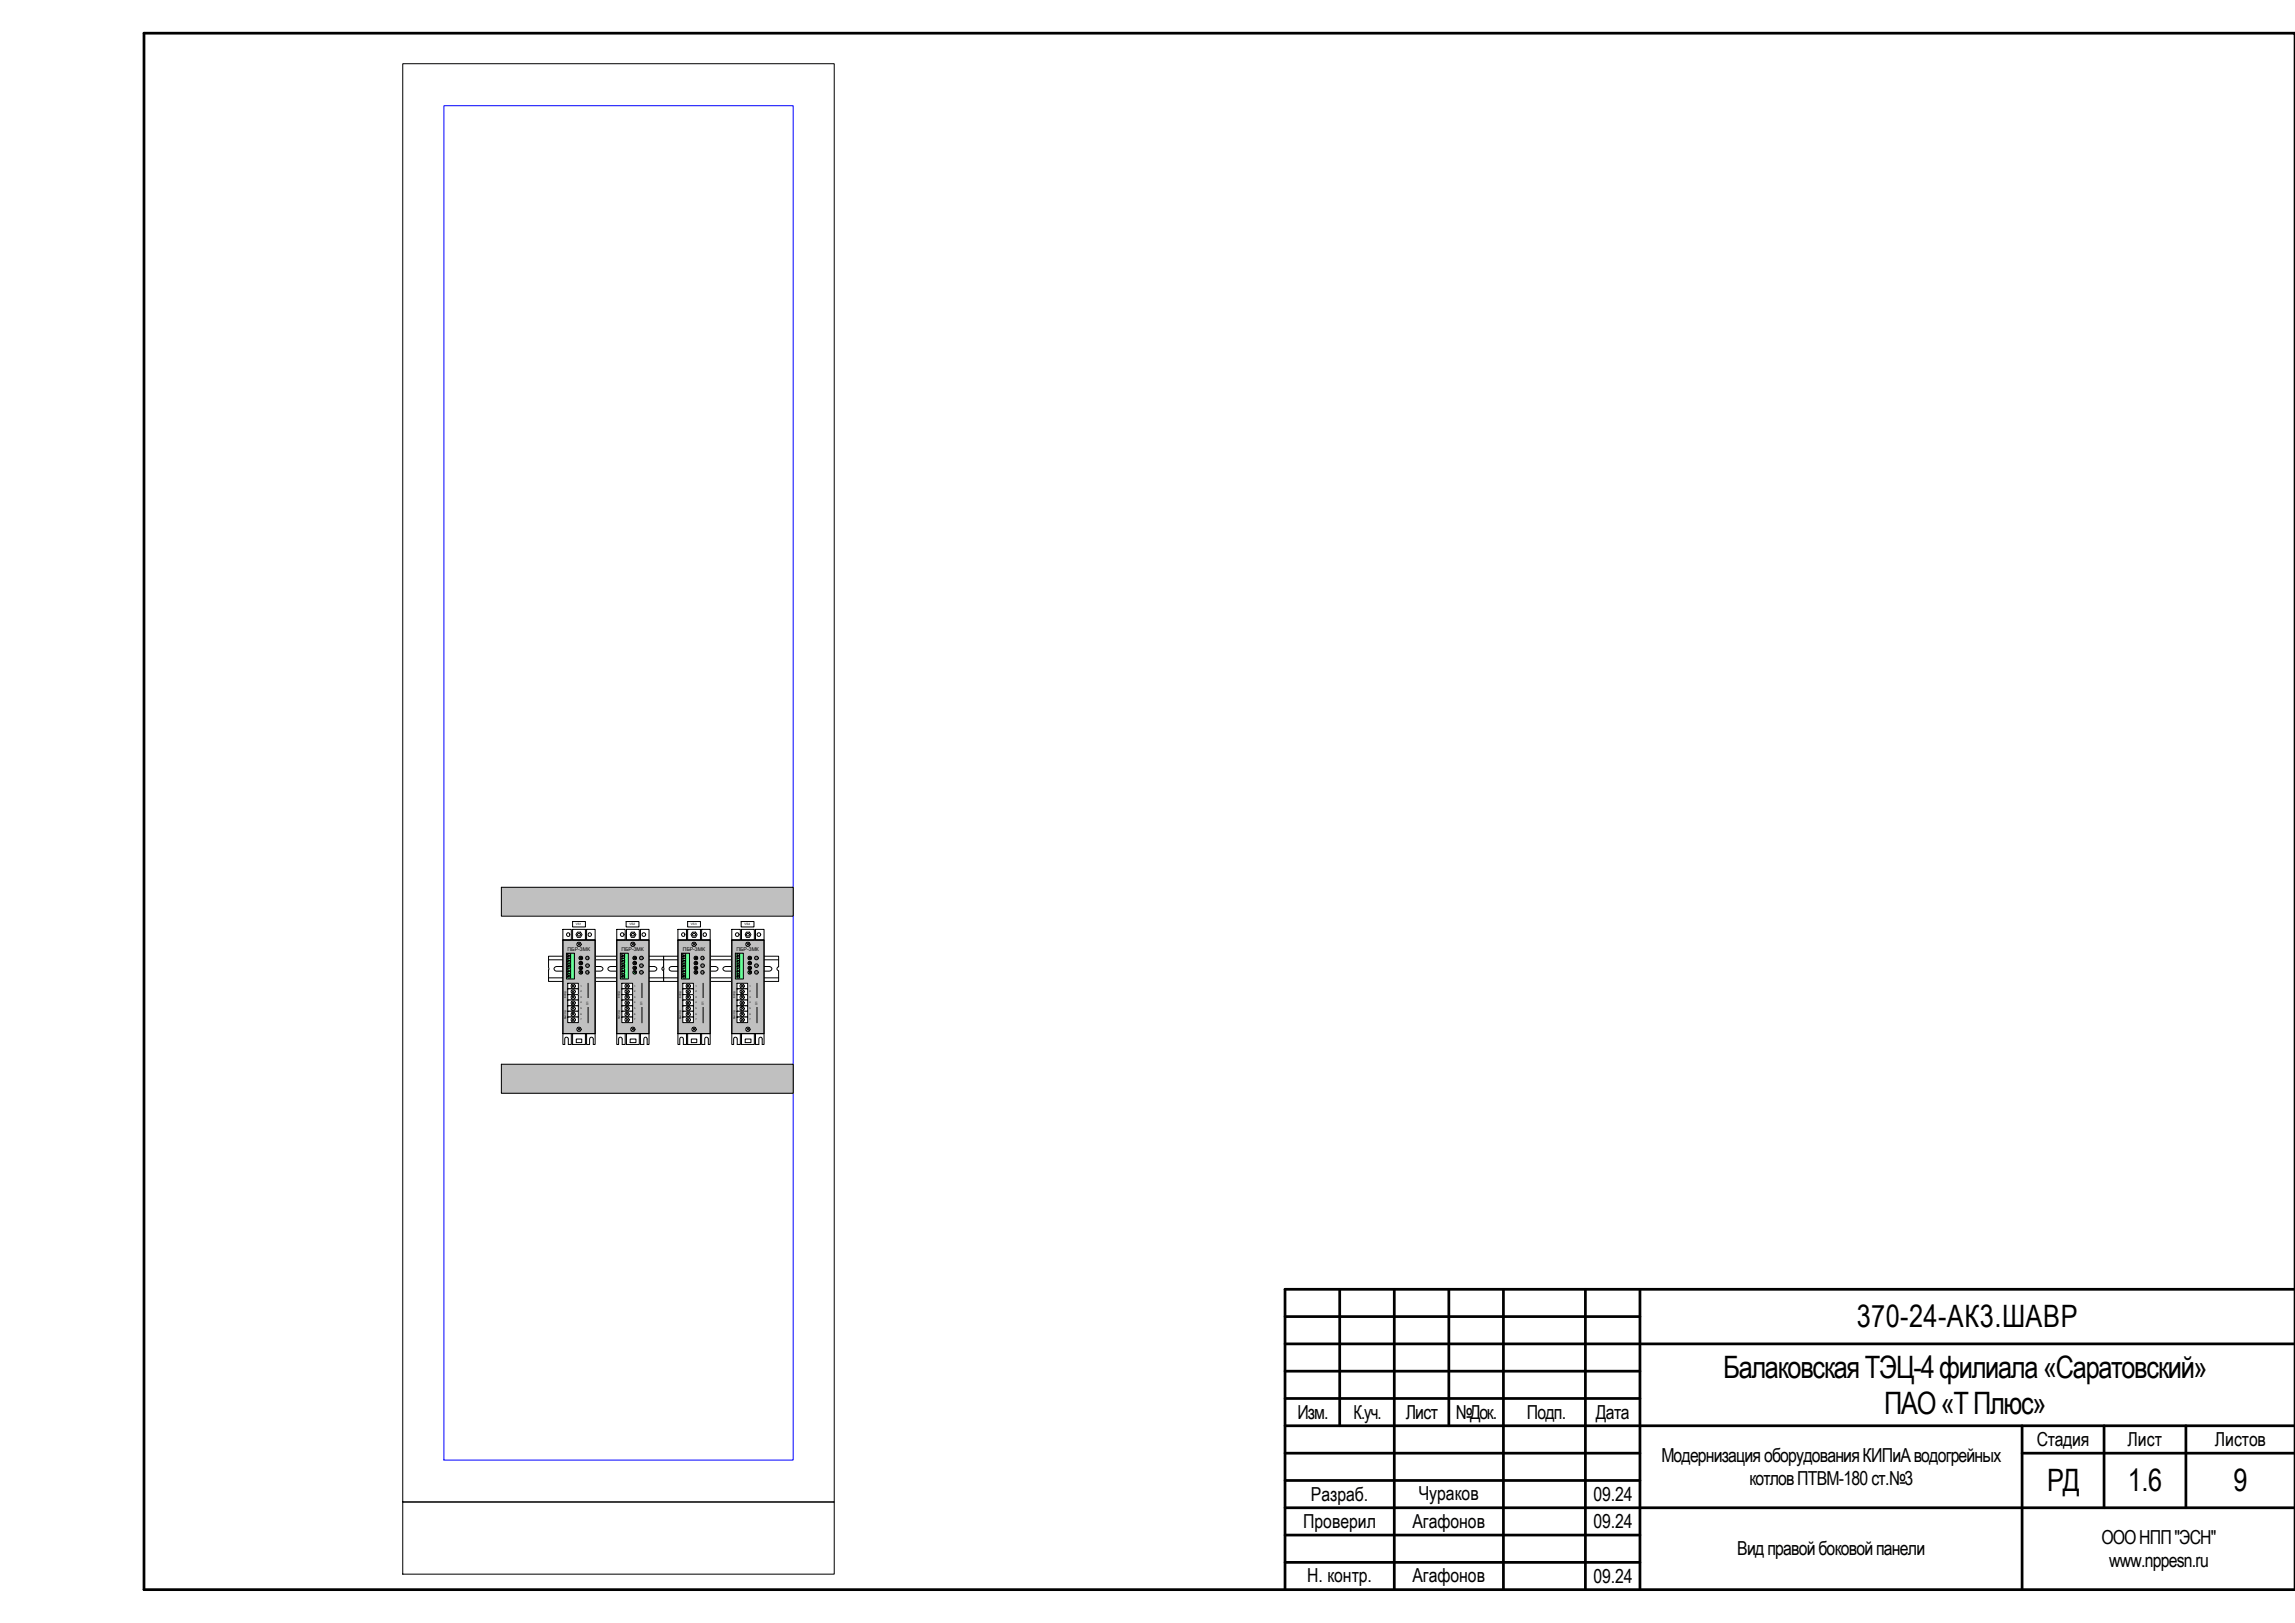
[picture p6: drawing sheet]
<svg xmlns="http://www.w3.org/2000/svg" width="420mm" height="297mm" viewBox="0 0 420 297" stroke-linecap="round" stroke-linejoin="round" font-family="sans-serif">
<defs><g id="words">
<g font-size="5.7">
<text x="339.9" y="243">370-24-АК3.ШАВР</text>
<text x="315.5" y="252.2">БалаковскаяТЭЦ-4филиала«Саратовский»</text>
<text x="345" y="258.7">ПАО«ТПлюс»</text>
<text x="374.8" y="272.9">РД</text>
<text x="389.6" y="272.9">1.6</text>
<text x="408.9" y="272.9">9</text>
</g>
<g font-size="3.5">
<text x="237.5" y="259.7">Изм.</text>
<text x="247.8" y="259.7">К.уч.</text>
<text x="257.4" y="259.7">Лист</text>
<text x="266.5" y="259.7">№Док.</text>
<text x="279.5" y="259.7">Подп.</text>
<text x="292.2" y="259.7">Дата</text>
<text x="304.2" y="267.6">МодернизацияоборудованияКИПиАводогрейных</text>
<text x="372.9" y="264.7">Стадия</text>
<text x="389.5" y="264.7">Лист</text>
<text x="405.5" y="264.7">Листов</text>
<text x="240" y="274.8">Разраб.</text>
<text x="259.7" y="274.6">Чураков</text>
<text x="291.7" y="274.8">09.24</text>
<text x="320.3" y="271.7">котловПТВМ-180ст.№3</text>
<text x="238.6" y="279.7">Проверил</text>
<text x="258.6" y="279.7">Агафонов</text>
<text x="291.7" y="279.7">09.24</text>
<text x="318.1" y="284.7">Видправойбоковойпанели</text>
<text x="384.7" y="282.6">ОООНПП&quot;ЭСН&quot;</text>
<text x="386.1" y="286.7">www.nppesn.ru</text>
<text x="239.3" y="289.6">Н. контр.</text>
<text x="258.6" y="289.5">Агафонов</text>
<text x="291.7" y="289.7">09.24</text>
</g>
<g font-size="1">
<text x="103.9" y="174.1">ПБР-3МК</text>
<text x="113.8" y="174.1">ПБР-3МК</text>
<text x="125" y="174.1">ПБР-3МК</text>
<text x="134.8" y="174.1">ПБР-3МК</text>
</g>
<g font-size=".6">
<text x="105.4" y="169.3">VS1</text>
<text x="115.2" y="169.3">VS2</text>
<text x="126.5" y="169.3">VS3</text>
<text x="136.3" y="169.3">VS4</text>
<text x="107.8" y="183.9" transform="rotate(-90 107.8 183.9)">Х1</text>
<text x="117.6" y="183.9" transform="rotate(-90 117.6 183.9)">Х1</text>
<text x="128.8" y="183.9" transform="rotate(-90 128.8 183.9)">Х1</text>
<text x="138.7" y="183.9" transform="rotate(-90 138.7 183.9)">Х1</text>
</g>
<g font-size=".4">
<text x="103.6" y="182.6" transform="rotate(-90 103.6 182.6)">ВХОД</text>
<text x="106.3" y="184.7">5</text>
<text x="106.3" y="185.7">6</text>
<text x="106.3" y="181.6">2</text>
<text x="106.3" y="182.6">3</text>
<text x="106.3" y="183.6">4</text>
<text x="113.5" y="182.6" transform="rotate(-90 113.5 182.6)">ВХОД</text>
<text x="116.1" y="180.6">1</text>
<text x="116.1" y="184.7">5</text>
<text x="116.1" y="185.7">6</text>
<text x="116.1" y="181.6">2</text>
<text x="116.1" y="182.6">3</text>
<text x="116.1" y="183.6">4</text>
<text x="124.7" y="182.6" transform="rotate(-90 124.7 182.6)">ВХОД</text>
<text x="127.3" y="184.7">5</text>
<text x="127.3" y="185.7">6</text>
<text x="127.3" y="181.6">2</text>
<text x="127.3" y="182.6">3</text>
<text x="127.3" y="183.6">4</text>
<text x="134.6" y="182.6" transform="rotate(-90 134.6 182.6)">ВХОД</text>
<text x="137.2" y="184.7">5</text>
<text x="137.2" y="185.7">6</text>
<text x="137.2" y="181.6">2</text>
<text x="137.2" y="182.6">3</text>
<text x="137.2" y="183.6">4</text>
<text x="103.6" y="186.6" transform="rotate(-90 103.6 186.6)">ВЫХОД</text>
<text x="106.3" y="186.8">7</text>
<text x="113.5" y="186.6" transform="rotate(-90 113.5 186.6)">ВЫХОД</text>
<text x="116.1" y="186.8">7</text>
<text x="124.7" y="186.6" transform="rotate(-90 124.7 186.6)">ВЫХОД</text>
<text x="127.3" y="186.8">7</text>
<text x="134.6" y="186.6" transform="rotate(-90 134.6 186.6)">ВЫХОД</text>
<text x="137.2" y="186.8">7</text>
</g>
</g></defs>
<g fill="none" stroke="#000" stroke-width=".5">
<path d="M26.4 6.1h393.8v284.8h-393.8zM245.3 236v24.9M255.3 236v54.9M265.2 236v24.9M275.2 236v54.9M290.2 236v54.9M300.2 236v54.9M420.2 236h-184.9v54.9M235.3 246h184.9M235.3 241h64.9M235.3 251h64.9M235.3 255.9h64.9"/>
<path d="M235.3 260.9h184.9M235.3 266h64.9M235.3 275.9h184.9M235.3 271h64.9M370.2 266h50M370.2 260.9v30M385.2 260.9v15M400.2 260.9v15M235.3 285.9h64.9M235.3 280.9h64.9"/>
</g>
<path d="M121.5 175h21v2a.36 .36 0 0 0-.3 .3 .36 .36 0 0 0 .3 .4v1.9h-21zM122.7 177l-.2 .4 .3 .3h1.6a.42 .42 0 0 0 .4-.4 .42 .42 0 0 0-.4-.4zM125.9 177l-.1 .2a.4 .4 0 0 0 .4 .5h1.5a.42 .42 0 0 0 .4-.4 .42 .42 0 0 0-.4-.4h-1.5zM129.2 177a.41 .41 0 0 0-.1 .5 .41 .41 0 0 0 .5 .2h1.4a.43 .43 0 0 0 .5-.4 .43 .43 0 0 0-.5-.4h-1.4zM132.5 177a.41 .41 0 0 0-.1 .5 .41 .41 0 0 0 .5 .2h1.3a.43 .43 0 0 0 .6-.4 .43 .43 0 0 0-.6-.4h-1.3zM135.8 177a.41 .41 0 0 0-.1 .5 .41 .41 0 0 0 .4 .2h1.4a.43 .43 0 0 0 .5-.4 .43 .43 0 0 0-.5-.4h-1.4zM139.1 177a.41 .41 0 0 0-.1 .5 .41 .41 0 0 0 .4 .2h1.4a.43 .43 0 0 0 .5-.4 .43 .43 0 0 0-.5-.4h-1.4z" fill-rule="evenodd" fill="#fff"/>
<path d="M121.5 175h21v2a.36 .36 0 0 0-.3 .3 .36 .36 0 0 0 .3 .4v1.9h-21zM121.5 179h21M121.5 175.7h21M122.6 177l.3-.1h1.5a.42 .42 0 0 1 .4 .4 .42 .42 0 0 1-.4 .4h-1.6l-.3-.2zM125.9 177l.3-.1h1.5a.42 .42 0 0 1 .4 .4 .42 .42 0 0 1-.4 .4h-1.6a.38 .38 0 0 1-.2-.7zM129.2 177l.4-.1h1.4a.43 .43 0 0 1 .5 .4 .43 .43 0 0 1-.5 .4h-1.6a.38 .38 0 0 1-.3-.3 .38 .38 0 0 1 .1-.4zM132.5 177l.4-.1h1.3a.43 .43 0 0 1 .6 .4 .43 .43 0 0 1-.6 .4h-1.5a.38 .38 0 0 1-.3-.3 .38 .38 0 0 1 .1-.4zM135.8 177l.3-.1h1.4a.43 .43 0 0 1 .5 .4 .43 .43 0 0 1-.5 .4h-1.4l-.3-.1a.33 .33 0 0 1 0-.6zM139.1 177l.3-.1h1.4a.43 .43 0 0 1 .5 .4 .43 .43 0 0 1-.5 .4h-1.6a.38 .38 0 0 1-.2-.3 .38 .38 0 0 1 .1-.4z" fill="none" stroke="#000" stroke-width=".18"/>
<path d="M134 172h5.9v17.2h-5.9z" fill="#c0c0c0"/>
<path d="M134 172h5.9v17.2h-5.9z" fill="none" stroke="#000" stroke-width=".18"/>
<circle cx="136.9" cy="172.8" r=".39" fill="#fff"/>
<g fill="none" stroke="#000" stroke-width=".18">
<path d="M136.6 172.6l.6 .5M137.2 172.6l-.6 .5"/>
<circle cx="136.9" cy="172.8" r=".39"/>
</g>
<circle cx="136.9" cy="188.4" r=".39" fill="#fff"/>
<g fill="none" stroke="#000" stroke-width=".18">
<path d="M136.6 188.1l.6 .6M137.2 188.1l-.6 .6"/>
<circle cx="136.9" cy="188.4" r=".39"/>
</g>
<path d="M134.6 174.5h1.5v4.7h-1.5z" fill="#6f9"/>
<path d="M134.6 174.5h1.5v4.7h-1.5z" fill="none" stroke="#000" stroke-width=".18"/>
<path d="M134.9 174.6h.5v.3h-.5z" fill="#c0c0c0"/>
<path d="M134.9 174.6h.5v.3h-.5z" fill="none" stroke="#000" stroke-width=".18"/>
<path d="M134.9 175h.5v.3h-.5z" fill="#c0c0c0"/>
<path d="M134.9 175h.5v.3h-.5z" fill="none" stroke="#000" stroke-width=".18"/>
<path d="M134.9 175.5h.5v.3h-.5z" fill="#6f9"/>
<path d="M134.9 175.5h.5v.3h-.5z" fill="none" stroke="#000" stroke-width=".18"/>
<path d="M134.9 175.9h.5v.4h-.5z" fill="#6f9"/>
<path d="M134.9 175.9h.5v.4h-.5z" fill="none" stroke="#000" stroke-width=".18"/>
<path d="M134.9 176.4h.5v.3h-.5z" fill="#6f9"/>
<path d="M134.9 176.4h.5v.3h-.5z" fill="none" stroke="#000" stroke-width=".18"/>
<path d="M134.9 176.8h.5v.4h-.5z" fill="#6f9"/>
<path d="M134.9 176.8h.5v.4h-.5z" fill="none" stroke="#000" stroke-width=".18"/>
<path d="M134.9 177.3h.5v.4h-.5z" fill="#6f9"/>
<path d="M134.9 177.3h.5v.4h-.5z" fill="none" stroke="#000" stroke-width=".18"/>
<path d="M134.9 177.8h.5v.3h-.5z" fill="#6f9"/>
<path d="M134.9 177.8h.5v.3h-.5z" fill="none" stroke="#000" stroke-width=".18"/>
<path d="M134.9 178.2h.5v.4h-.5z" fill="#6f9"/>
<path d="M134.9 178.2h.5v.4h-.5z" fill="none" stroke="#000" stroke-width=".18"/>
<path d="M134.9 178.7h.5v.3h-.5z" fill="#6f9"/>
<path d="M134.9 178.7h.5v.3h-.5z" fill="none" stroke="#000" stroke-width=".18"/>
<circle cx="137.3" cy="175.3" r=".34" fill="#0f0"/>
<g fill="none" stroke="#000" stroke-width=".18">
<path d="M137 175.1l.5 .5M137.5 175.1l-.5 .5"/>
<circle cx="137.3" cy="175.3" r=".34"/>
</g>
<circle cx="137.3" cy="176.3" r=".33" fill="#f00"/>
<g fill="none" stroke="#000" stroke-width=".18">
<path d="M137 176.1l.5 .4M137.5 176.1l-.5 .4"/>
<circle cx="137.3" cy="176.3" r=".33"/>
</g>
<circle cx="137.3" cy="177.1" r=".33" fill="#f00"/>
<g fill="none" stroke="#000" stroke-width=".18">
<path d="M137 177l.5 .3M137.5 177l-.5 .3"/>
<circle cx="137.3" cy="177.2" r=".33"/>
</g>
<circle cx="137.3" cy="178" r=".34" fill="#0f0"/>
<g fill="none" stroke="#000" stroke-width=".18">
<path d="M137 177.7l.5 .5M137.5 177.7l-.5 .5"/>
<circle cx="137.3" cy="178" r=".34"/>
</g>
<circle cx="138.5" cy="175.3" r=".34" fill="#808080"/>
<circle cx="138.5" cy="175.3" r=".34" fill="none" stroke="#000" stroke-width=".18"/>
<circle cx="138.5" cy="178" r=".34" fill="#808080"/>
<circle cx="138.5" cy="178" r=".34" fill="none" stroke="#000" stroke-width=".18"/>
<circle cx="138.5" cy="176.7" r=".34" fill="#808080"/>
<circle cx="138.5" cy="176.7" r=".34" fill="none" stroke="#000" stroke-width=".18"/>
<path d="M134.9 180h2v1h-2z" fill="#fff"/>
<path d="M134.9 180h2v1h-2z" fill="none" stroke="#000" stroke-width=".18"/>
<path d="M134.9 181h2v1h-2z" fill="#fff"/>
<path d="M134.9 181h2v1h-2z" fill="none" stroke="#000" stroke-width=".18"/>
<path d="M134.9 182h2v1h-2z" fill="#fff"/>
<path d="M134.9 182h2v1h-2z" fill="none" stroke="#000" stroke-width=".18"/>
<path d="M134.9 183h2v1.1h-2z" fill="#fff"/>
<path d="M134.9 183h2v1.1h-2z" fill="none" stroke="#000" stroke-width=".18"/>
<path d="M134.9 184.1h2v1h-2z" fill="#fff"/>
<path d="M134.9 184.1h2v1h-2z" fill="none" stroke="#000" stroke-width=".18"/>
<path d="M134.9 185.1h2v1h-2z" fill="#fff"/>
<path d="M134.9 185.1h2v1h-2z" fill="none" stroke="#000" stroke-width=".18"/>
<path d="M134.9 186.1h2v1.1h-2z" fill="#fff"/>
<path d="M134.9 186.1h2v1.1h-2z" fill="none" stroke="#000" stroke-width=".18"/>
<circle cx="135.9" cy="180.5" r=".39" fill="#fff"/>
<g fill="none" stroke="#000" stroke-width=".18">
<path d="M135.6 180.2l.5 .5M136.1 180.2l-.5 .5"/>
<circle cx="135.9" cy="180.5" r=".39"/>
</g>
<circle cx="135.9" cy="181.5" r=".38" fill="#fff"/>
<g fill="none" stroke="#000" stroke-width=".18">
<path d="M135.6 181.3l.5 .4M136.1 181.3l-.5 .4"/>
<circle cx="135.9" cy="181.5" r=".38"/>
</g>
<circle cx="135.9" cy="182.5" r=".39" fill="#fff"/>
<g fill="none" stroke="#000" stroke-width=".18">
<path d="M135.6 182.2l.5 .6M136.1 182.2l-.5 .6"/>
<circle cx="135.9" cy="182.5" r=".39"/>
</g>
<circle cx="135.9" cy="183.6" r=".38" fill="#fff"/>
<g fill="none" stroke="#000" stroke-width=".18">
<path d="M135.6 183.3l.5 .5M136.1 183.3l-.5 .5"/>
<circle cx="135.9" cy="183.6" r=".38"/>
</g>
<circle cx="135.9" cy="184.6" r=".39" fill="#fff"/>
<g fill="none" stroke="#000" stroke-width=".18">
<path d="M135.6 184.3l.5 .5M136.1 184.3l-.5 .5"/>
<circle cx="135.9" cy="184.6" r=".39"/>
</g>
<circle cx="135.9" cy="185.6" r=".39" fill="#fff"/>
<g fill="none" stroke="#000" stroke-width=".18">
<path d="M135.6 185.4l.5 .5M136.1 185.4l-.5 .5"/>
<circle cx="135.9" cy="185.7" r=".39"/>
</g>
<circle cx="135.9" cy="186.6" r=".39" fill="#fff"/>
<g fill="none" stroke="#000" stroke-width=".18">
<path d="M138.6 180v7.2M135.6 186.4l.5 .5M136.1 186.4l-.5 .5"/>
<circle cx="135.9" cy="186.6" r=".39"/>
</g>
<path d="M138.4 182.8h.4v1.6h-.4z" fill="#c0c0c0"/>
<g fill="none" stroke="#000" stroke-width=".18">
<path d="M134 170.1h1.5v1.9h-1.5zM134 172h5.9v17.2h-5.9zM135.8 170.1h2.3v1.9h-2.3zM136.6 170.6h.6l.3 .4-.3 .6h-.6l-.2-.6zM138.3 170.1h1.6v1.9h-1.6zM134 189.2h1.5v2h-.5v-1a.33 .33 0 0 0-.4-.4 .33 .33 0 0 0-.3 .4v1h-.3zM135.8 189.2h2.3v2h-2.3zM136.4 190.2h1.1v.6h-1.1zM138.3 189.2h1.6v2h-.4v-1a.31 .31 0 0 0-.3-.4 .31 .31 0 0 0-.3 .4v1h-.6z"/>
<circle cx="135" cy="171" r=".34"/>
<circle cx="136.9" cy="171.1" r=".28"/>
<circle cx="138.9" cy="171" r=".34"/>
</g>
<path d="M124.1 172h5.9v17.2h-5.9z" fill="#c0c0c0"/>
<path d="M124.1 172h5.9v17.2h-5.9z" fill="none" stroke="#000" stroke-width=".18"/>
<circle cx="127.1" cy="172.8" r=".39" fill="#fff"/>
<g fill="none" stroke="#000" stroke-width=".18">
<path d="M126.8 172.6l.5 .5M127.3 172.6l-.5 .5"/>
<circle cx="127.1" cy="172.8" r=".39"/>
</g>
<circle cx="127.1" cy="188.4" r=".39" fill="#fff"/>
<g fill="none" stroke="#000" stroke-width=".18">
<path d="M126.8 188.1l.5 .6M127.3 188.1l-.5 .6"/>
<circle cx="127.1" cy="188.4" r=".39"/>
</g>
<path d="M124.8 174.5h1.4v4.7h-1.4z" fill="#6f9"/>
<path d="M124.8 174.5h1.4v4.7h-1.4z" fill="none" stroke="#000" stroke-width=".18"/>
<path d="M125 174.6h.5v.3h-.5z" fill="#c0c0c0"/>
<path d="M125 174.6h.5v.3h-.5z" fill="none" stroke="#000" stroke-width=".18"/>
<path d="M125 175h.5v.3h-.5z" fill="#c0c0c0"/>
<path d="M125 175h.5v.3h-.5z" fill="none" stroke="#000" stroke-width=".18"/>
<path d="M125 175.5h.5v.3h-.5z" fill="#6f9"/>
<path d="M125 175.5h.5v.3h-.5z" fill="none" stroke="#000" stroke-width=".18"/>
<path d="M125 175.9h.5v.4h-.5z" fill="#6f9"/>
<path d="M125 175.9h.5v.4h-.5z" fill="none" stroke="#000" stroke-width=".18"/>
<path d="M125 176.4h.5v.3h-.5z" fill="#6f9"/>
<path d="M125 176.4h.5v.3h-.5z" fill="none" stroke="#000" stroke-width=".18"/>
<path d="M125 176.8h.5v.4h-.5z" fill="#6f9"/>
<path d="M125 176.8h.5v.4h-.5z" fill="none" stroke="#000" stroke-width=".18"/>
<path d="M125 177.3h.5v.4h-.5z" fill="#6f9"/>
<path d="M125 177.3h.5v.4h-.5z" fill="none" stroke="#000" stroke-width=".18"/>
<path d="M125 177.8h.5v.3h-.5z" fill="#6f9"/>
<path d="M125 177.8h.5v.3h-.5z" fill="none" stroke="#000" stroke-width=".18"/>
<path d="M125 178.2h.5v.4h-.5z" fill="#6f9"/>
<path d="M125 178.2h.5v.4h-.5z" fill="none" stroke="#000" stroke-width=".18"/>
<path d="M125 178.7h.5v.3h-.5z" fill="#6f9"/>
<path d="M125 178.7h.5v.3h-.5z" fill="none" stroke="#000" stroke-width=".18"/>
<circle cx="127.4" cy="175.3" r=".34" fill="#0f0"/>
<g fill="none" stroke="#000" stroke-width=".18">
<path d="M127.2 175.1l.4 .5M127.6 175.1l-.4 .5"/>
<circle cx="127.4" cy="175.3" r=".34"/>
</g>
<circle cx="127.4" cy="176.3" r=".33" fill="#f00"/>
<g fill="none" stroke="#000" stroke-width=".18">
<path d="M127.2 176.1l.4 .4M127.6 176.1l-.4 .4"/>
<circle cx="127.4" cy="176.3" r=".33"/>
</g>
<circle cx="127.4" cy="177.1" r=".33" fill="#f00"/>
<g fill="none" stroke="#000" stroke-width=".18">
<path d="M127.2 177l.4 .3M127.6 177l-.4 .3"/>
<circle cx="127.4" cy="177.2" r=".33"/>
</g>
<circle cx="127.4" cy="178" r=".34" fill="#0f0"/>
<g fill="none" stroke="#000" stroke-width=".18">
<path d="M127.2 177.7l.4 .5M127.6 177.7l-.4 .5"/>
<circle cx="127.4" cy="178" r=".34"/>
</g>
<circle cx="128.6" cy="175.3" r=".31" fill="#808080"/>
<circle cx="128.6" cy="175.3" r=".31" fill="none" stroke="#000" stroke-width=".18"/>
<circle cx="128.6" cy="178" r=".31" fill="#808080"/>
<circle cx="128.6" cy="178" r=".31" fill="none" stroke="#000" stroke-width=".18"/>
<circle cx="128.6" cy="176.7" r=".34" fill="#808080"/>
<circle cx="128.6" cy="176.7" r=".34" fill="none" stroke="#000" stroke-width=".18"/>
<path d="M125 180h1.9v1h-1.9z" fill="#fff"/>
<path d="M125 180h1.9v1h-1.9z" fill="none" stroke="#000" stroke-width=".18"/>
<path d="M125 181h1.9v1h-1.9z" fill="#fff"/>
<path d="M125 181h1.9v1h-1.9z" fill="none" stroke="#000" stroke-width=".18"/>
<path d="M125 182h1.9v1h-1.9z" fill="#fff"/>
<path d="M125 182h1.9v1h-1.9z" fill="none" stroke="#000" stroke-width=".18"/>
<path d="M125 183h1.9v1.1h-1.9z" fill="#fff"/>
<path d="M125 183h1.9v1.1h-1.9z" fill="none" stroke="#000" stroke-width=".18"/>
<path d="M125 184.1h1.9v1h-1.9z" fill="#fff"/>
<path d="M125 184.1h1.9v1h-1.9z" fill="none" stroke="#000" stroke-width=".18"/>
<path d="M125 185.1h1.9v1h-1.9z" fill="#fff"/>
<path d="M125 185.1h1.9v1h-1.9z" fill="none" stroke="#000" stroke-width=".18"/>
<path d="M125 186.1h1.9v1.1h-1.9z" fill="#fff"/>
<path d="M125 186.1h1.9v1.1h-1.9z" fill="none" stroke="#000" stroke-width=".18"/>
<circle cx="126" cy="180.5" r=".39" fill="#fff"/>
<g fill="none" stroke="#000" stroke-width=".18">
<path d="M125.7 180.2l.5 .5M126.2 180.2l-.5 .5"/>
<circle cx="126" cy="180.5" r=".39"/>
</g>
<circle cx="126" cy="181.5" r=".38" fill="#fff"/>
<g fill="none" stroke="#000" stroke-width=".18">
<path d="M125.7 181.3l.5 .4M126.2 181.3l-.5 .4"/>
<circle cx="126" cy="181.5" r=".38"/>
</g>
<circle cx="126" cy="182.5" r=".39" fill="#fff"/>
<g fill="none" stroke="#000" stroke-width=".18">
<path d="M125.7 182.2l.5 .6M126.2 182.2l-.5 .6"/>
<circle cx="126" cy="182.5" r=".39"/>
</g>
<circle cx="126" cy="183.5" r=".39" fill="#fff"/>
<g fill="none" stroke="#000" stroke-width=".18">
<path d="M125.7 183.3l.5 .5M126.2 183.3l-.5 .5"/>
<circle cx="126" cy="183.6" r=".38"/>
</g>
<circle cx="126" cy="184.6" r=".39" fill="#fff"/>
<g fill="none" stroke="#000" stroke-width=".18">
<path d="M125.7 184.3l.5 .5M126.2 184.3l-.5 .5"/>
<circle cx="126" cy="184.6" r=".39"/>
</g>
<circle cx="126" cy="185.6" r=".39" fill="#fff"/>
<g fill="none" stroke="#000" stroke-width=".18">
<path d="M125.7 185.4l.5 .5M126.2 185.4l-.5 .5"/>
<circle cx="126" cy="185.7" r=".39"/>
</g>
<circle cx="126" cy="186.6" r=".39" fill="#fff"/>
<g fill="none" stroke="#000" stroke-width=".18">
<path d="M128.7 180v7.2M125.7 186.4l.5 .5M126.2 186.4l-.5 .5"/>
<circle cx="126" cy="186.6" r=".39"/>
</g>
<path d="M128.5 182.8h.5v1.6h-.5z" fill="#c0c0c0"/>
<g fill="none" stroke="#000" stroke-width=".18">
<path d="M124.1 170.1h1.6v1.9h-1.6zM124.1 172h5.9v17.2h-5.9zM125.9 170.1h2.3v1.9h-2.3zM126.8 170.6h.5l.3 .4-.3 .6h-.5l-.3-.6zM128.4 170.1h1.6v1.9h-1.6zM124.1 189.2h1.6v2h-.6v-1a.33 .33 0 0 0-.3-.4 .33 .33 0 0 0-.4 .4v1h-.3zM125.9 189.2h2.3v2h-2.3zM126.6 190.2h1v.6h-1zM128.4 189.2h1.6v2h-.3v-1a.33 .33 0 0 0-.4-.4 .33 .33 0 0 0-.3 .4v1h-.6z"/>
<circle cx="125.1" cy="171" r=".31"/>
<circle cx="127.1" cy="171.1" r=".28"/>
<circle cx="129" cy="171.1" r=".32"/>
</g>
<path d="M125.9 168.7h2.3v1h-2.3z" fill="#fff"/>
<path d="M125.9 168.7h2.3v1h-2.3z" fill="none" stroke="#000" stroke-width=".18"/>
<path d="M135.7 168.7h2.3v1h-2.3z" fill="#fff"/>
<path d="M135.7 168.7h2.3v1h-2.3z" fill="none" stroke="#000" stroke-width=".18"/>
<path d="M81.3 19.3h63.9v247.9h-63.9z" fill="none" stroke="#00f" stroke-width=".18"/>
<path d="M100.4 175h21.1v2a.36 .36 0 0 0-.3 .3 .36 .36 0 0 0 .3 .4v1.9h-21.1zM101.6 177a.4 .4 0 0 0-.1 .5 .4 .4 0 0 0 .4 .2h1.4a.42 .42 0 0 0 .5-.4 .42 .42 0 0 0-.5-.4h-1.4zM104.8 177v.2a.4 .4 0 0 0 .4 .5h1.4a.42 .42 0 0 0 .5-.4 .42 .42 0 0 0-.5-.4h-1.4zM108.2 177a.41 .41 0 0 0-.1 .5 .41 .41 0 0 0 .4 .2h1.4a.43 .43 0 0 0 .5-.4 .43 .43 0 0 0-.5-.4h-1.4zM111.4 177a.41 .41 0 0 0 0 .5 .41 .41 0 0 0 .4 .2h1.4a.43 .43 0 0 0 .5-.4 .43 .43 0 0 0-.5-.4h-1.4zM114.7 177a.41 .41 0 0 0-.1 .5 .41 .41 0 0 0 .5 .2h1.4a.43 .43 0 0 0 .5-.4 .43 .43 0 0 0-.5-.4h-1.4zM118 177a.41 .41 0 0 0-.1 .5 .41 .41 0 0 0 .5 .2h1.4a.43 .43 0 0 0 .5-.4 .43 .43 0 0 0-.5-.4h-1.4z" fill-rule="evenodd" fill="#fff"/>
<path d="M100.4 175h21.1v2a.36 .36 0 0 0-.3 .3 .36 .36 0 0 0 .3 .4v1.9h-21.1zM100.4 179h21.1M100.4 175.7h21.1M101.6 177l.3-.1h1.4a.42 .42 0 0 1 .5 .4 .42 .42 0 0 1-.5 .4h-1.4l-.3-.1a.35 .35 0 0 1 0-.6zM104.8 177l.4-.1h1.4a.42 .42 0 0 1 .5 .4 .42 .42 0 0 1-.5 .4h-1.6a.38 .38 0 0 1-.2-.7zM108.2 177l.3-.1h1.4a.43 .43 0 0 1 .5 .4 .43 .43 0 0 1-.5 .4h-1.6a.38 .38 0 0 1-.3-.3 .38 .38 0 0 1 .2-.4zM111.4 177l.4-.1h1.4a.43 .43 0 0 1 .5 .4 .43 .43 0 0 1-.5 .4h-1.6a.38 .38 0 0 1-.3-.3 .38 .38 0 0 1 .1-.4zM114.7 177l.4-.1h1.4a.43 .43 0 0 1 .5 .4 .43 .43 0 0 1-.5 .4h-1.4l-.4-.1a.33 .33 0 0 1 0-.6zM118 177l.4-.1h1.4a.43 .43 0 0 1 .5 .4 .43 .43 0 0 1-.5 .4h-1.6a.38 .38 0 0 1-.3-.3 .38 .38 0 0 1 .1-.4z" fill="none" stroke="#000" stroke-width=".18"/>
<path d="M112.9 172h5.9v17.2h-5.9z" fill="#c0c0c0"/>
<path d="M112.9 172h5.9v17.2h-5.9z" fill="none" stroke="#000" stroke-width=".18"/>
<circle cx="115.9" cy="172.8" r=".39" fill="#fff"/>
<g fill="none" stroke="#000" stroke-width=".18">
<path d="M115.6 172.6l.5 .5M116.1 172.6l-.5 .5"/>
<circle cx="115.9" cy="172.8" r=".39"/>
</g>
<circle cx="115.9" cy="188.4" r=".39" fill="#fff"/>
<g fill="none" stroke="#000" stroke-width=".18">
<path d="M115.6 188.1l.5 .6M116.1 188.1l-.5 .6"/>
<circle cx="115.9" cy="188.4" r=".39"/>
</g>
<path d="M113.6 174.5h1.4v4.7h-1.4z" fill="#6f9"/>
<path d="M113.6 174.5h1.4v4.7h-1.4z" fill="none" stroke="#000" stroke-width=".18"/>
<path d="M113.8 174.6h.6v.3h-.6z" fill="#c0c0c0"/>
<path d="M113.8 174.6h.6v.3h-.6z" fill="none" stroke="#000" stroke-width=".18"/>
<path d="M113.8 175h.6v.3h-.6z" fill="#c0c0c0"/>
<path d="M113.8 175h.6v.3h-.6z" fill="none" stroke="#000" stroke-width=".18"/>
<path d="M113.8 175.5h.6v.3h-.6z" fill="#6f9"/>
<path d="M113.8 175.5h.6v.3h-.6z" fill="none" stroke="#000" stroke-width=".18"/>
<path d="M113.8 175.9h.6v.4h-.6z" fill="#6f9"/>
<path d="M113.8 175.9h.6v.4h-.6z" fill="none" stroke="#000" stroke-width=".18"/>
<path d="M113.8 176.4h.6v.3h-.6z" fill="#6f9"/>
<path d="M113.8 176.4h.6v.3h-.6z" fill="none" stroke="#000" stroke-width=".18"/>
<path d="M113.8 176.8h.6v.4h-.6z" fill="#6f9"/>
<path d="M113.8 176.8h.6v.4h-.6z" fill="none" stroke="#000" stroke-width=".18"/>
<path d="M113.8 177.3h.6v.4h-.6z" fill="#6f9"/>
<path d="M113.8 177.3h.6v.4h-.6z" fill="none" stroke="#000" stroke-width=".18"/>
<path d="M113.8 177.8h.6v.3h-.6z" fill="#6f9"/>
<path d="M113.8 177.8h.6v.3h-.6z" fill="none" stroke="#000" stroke-width=".18"/>
<path d="M113.8 178.2h.6v.4h-.6z" fill="#6f9"/>
<path d="M113.8 178.2h.6v.4h-.6z" fill="none" stroke="#000" stroke-width=".18"/>
<path d="M113.8 178.7h.6v.3h-.6z" fill="#6f9"/>
<path d="M113.8 178.7h.6v.3h-.6z" fill="none" stroke="#000" stroke-width=".18"/>
<circle cx="116.2" cy="175.3" r=".34" fill="#0f0"/>
<g fill="none" stroke="#000" stroke-width=".18">
<path d="M116 175.1l.4 .5M116.4 175.1l-.4 .5"/>
<circle cx="116.2" cy="175.3" r=".34"/>
</g>
<circle cx="116.2" cy="176.3" r=".33" fill="#f00"/>
<g fill="none" stroke="#000" stroke-width=".18">
<path d="M116 176.1l.4 .4M116.4 176.1l-.4 .4"/>
<circle cx="116.2" cy="176.3" r=".33"/>
</g>
<circle cx="116.2" cy="177.1" r=".33" fill="#f00"/>
<g fill="none" stroke="#000" stroke-width=".18">
<path d="M116 177l.4 .3M116.4 177l-.4 .3"/>
<circle cx="116.2" cy="177.2" r=".33"/>
</g>
<circle cx="116.2" cy="178" r=".34" fill="#0f0"/>
<g fill="none" stroke="#000" stroke-width=".18">
<path d="M116 177.7l.4 .5M116.4 177.7l-.4 .5"/>
<circle cx="116.2" cy="178" r=".34"/>
</g>
<circle cx="117.4" cy="175.3" r=".34" fill="#808080"/>
<circle cx="117.4" cy="175.3" r=".34" fill="none" stroke="#000" stroke-width=".18"/>
<circle cx="117.4" cy="178" r=".34" fill="#808080"/>
<circle cx="117.4" cy="178" r=".34" fill="none" stroke="#000" stroke-width=".18"/>
<circle cx="117.4" cy="176.7" r=".34" fill="#808080"/>
<circle cx="117.4" cy="176.7" r=".34" fill="none" stroke="#000" stroke-width=".18"/>
<path d="M113.8 180h2v1h-2z" fill="#fff"/>
<path d="M113.8 180h2v1h-2z" fill="none" stroke="#000" stroke-width=".18"/>
<path d="M113.8 181h2v1h-2z" fill="#fff"/>
<path d="M113.8 181h2v1h-2z" fill="none" stroke="#000" stroke-width=".18"/>
<path d="M113.8 182h2v1h-2z" fill="#fff"/>
<path d="M113.8 182h2v1h-2z" fill="none" stroke="#000" stroke-width=".18"/>
<path d="M113.8 183h2v1.1h-2z" fill="#fff"/>
<path d="M113.8 183h2v1.1h-2z" fill="none" stroke="#000" stroke-width=".18"/>
<path d="M113.8 184.1h2v1h-2z" fill="#fff"/>
<path d="M113.8 184.1h2v1h-2z" fill="none" stroke="#000" stroke-width=".18"/>
<path d="M113.8 185.1h2v1h-2z" fill="#fff"/>
<path d="M113.8 185.1h2v1h-2z" fill="none" stroke="#000" stroke-width=".18"/>
<path d="M113.8 186.1h2v1.1h-2z" fill="#fff"/>
<path d="M113.8 186.1h2v1.1h-2z" fill="none" stroke="#000" stroke-width=".18"/>
<circle cx="114.8" cy="180.5" r=".39" fill="#fff"/>
<g fill="none" stroke="#000" stroke-width=".18">
<path d="M114.6 180.2l.5 .5M115.1 180.2l-.5 .5"/>
<circle cx="114.8" cy="180.5" r=".39"/>
</g>
<circle cx="114.8" cy="181.5" r=".38" fill="#fff"/>
<g fill="none" stroke="#000" stroke-width=".18">
<path d="M114.6 181.3l.5 .4M115.1 181.3l-.5 .4"/>
<circle cx="114.8" cy="181.5" r=".38"/>
</g>
<circle cx="114.8" cy="182.5" r=".39" fill="#fff"/>
<g fill="none" stroke="#000" stroke-width=".18">
<path d="M114.6 182.2l.5 .6M115.1 182.2l-.5 .6"/>
<circle cx="114.8" cy="182.5" r=".39"/>
</g>
<circle cx="114.8" cy="183.6" r=".38" fill="#fff"/>
<g fill="none" stroke="#000" stroke-width=".18">
<path d="M114.6 183.3l.5 .5M115.1 183.3l-.5 .5"/>
<circle cx="114.8" cy="183.6" r=".38"/>
</g>
<circle cx="114.8" cy="184.6" r=".39" fill="#fff"/>
<g fill="none" stroke="#000" stroke-width=".18">
<path d="M114.6 184.3l.5 .5M115.1 184.3l-.5 .5"/>
<circle cx="114.8" cy="184.6" r=".39"/>
</g>
<circle cx="114.8" cy="185.6" r=".39" fill="#fff"/>
<g fill="none" stroke="#000" stroke-width=".18">
<path d="M114.6 185.4l.5 .5M115.1 185.4l-.5 .5"/>
<circle cx="114.8" cy="185.7" r=".39"/>
</g>
<circle cx="114.8" cy="186.6" r=".39" fill="#fff"/>
<g fill="none" stroke="#000" stroke-width=".18">
<path d="M117.5 180v7.2M114.6 186.4l.5 .5M115.1 186.4l-.5 .5"/>
<circle cx="114.8" cy="186.6" r=".39"/>
</g>
<path d="M117.3 182.8h.5v1.6h-.5z" fill="#c0c0c0"/>
<g fill="none" stroke="#000" stroke-width=".18">
<path d="M112.9 170.1h1.6v1.9h-1.6zM112.9 172h5.9v17.2h-5.9zM114.7 170.1h2.3v1.9h-2.3zM115.6 170.6h.5l.3 .4-.3 .6h-.5l-.2-.6zM117.3 170.1h1.5v1.9h-1.5zM112.9 189.2h1.6v2h-.6v-1a.33 .33 0 0 0-.3-.4 .33 .33 0 0 0-.3 .4v1h-.4zM114.7 189.2h2.3v2h-2.3zM115.4 190.2h1v.6h-1zM117.3 189.2h1.5v2h-.3v-1a.31 .31 0 0 0-.3-.4 .31 .31 0 0 0-.3 .4v1h-.6z"/>
<circle cx="113.9" cy="171" r=".34"/>
<circle cx="115.9" cy="171.1" r=".27"/>
<circle cx="117.9" cy="171" r=".34"/>
</g>
<path d="M103 172h6v17.2h-6z" fill="#c0c0c0"/>
<path d="M103 172h6v17.2h-6z" fill="none" stroke="#000" stroke-width=".18"/>
<circle cx="106" cy="172.8" r=".39" fill="#fff"/>
<g fill="none" stroke="#000" stroke-width=".18">
<path d="M105.7 172.6l.6 .5M106.3 172.6l-.6 .5"/>
<circle cx="106" cy="172.8" r=".39"/>
</g>
<circle cx="106" cy="188.4" r=".39" fill="#fff"/>
<g fill="none" stroke="#000" stroke-width=".18">
<path d="M105.7 188.1l.6 .6M106.3 188.1l-.6 .6"/>
<circle cx="106" cy="188.4" r=".39"/>
</g>
<path d="M103.7 174.5h1.5v4.7h-1.5z" fill="#6f9"/>
<path d="M103.7 174.5h1.5v4.7h-1.5z" fill="none" stroke="#000" stroke-width=".18"/>
<path d="M103.9 174.6h.6v.3h-.6z" fill="#c0c0c0"/>
<path d="M103.9 174.6h.6v.3h-.6z" fill="none" stroke="#000" stroke-width=".18"/>
<path d="M103.9 175h.6v.3h-.6z" fill="#c0c0c0"/>
<path d="M103.9 175h.6v.3h-.6z" fill="none" stroke="#000" stroke-width=".18"/>
<path d="M103.9 175.5h.6v.3h-.6z" fill="#6f9"/>
<path d="M103.9 175.5h.6v.3h-.6z" fill="none" stroke="#000" stroke-width=".18"/>
<path d="M103.9 175.9h.6v.4h-.6z" fill="#6f9"/>
<path d="M103.9 175.9h.6v.4h-.6z" fill="none" stroke="#000" stroke-width=".18"/>
<path d="M103.9 176.4h.6v.3h-.6z" fill="#6f9"/>
<path d="M103.9 176.4h.6v.3h-.6z" fill="none" stroke="#000" stroke-width=".18"/>
<path d="M103.9 176.8h.6v.4h-.6z" fill="#6f9"/>
<path d="M103.9 176.8h.6v.4h-.6z" fill="none" stroke="#000" stroke-width=".18"/>
<path d="M103.9 177.3h.6v.4h-.6z" fill="#6f9"/>
<path d="M103.9 177.3h.6v.4h-.6z" fill="none" stroke="#000" stroke-width=".18"/>
<path d="M103.9 177.8h.6v.3h-.6z" fill="#6f9"/>
<path d="M103.9 177.8h.6v.3h-.6z" fill="none" stroke="#000" stroke-width=".18"/>
<path d="M103.9 178.2h.6v.4h-.6z" fill="#6f9"/>
<path d="M103.9 178.2h.6v.4h-.6z" fill="none" stroke="#000" stroke-width=".18"/>
<path d="M103.9 178.7h.6v.3h-.6z" fill="#6f9"/>
<path d="M103.9 178.7h.6v.3h-.6z" fill="none" stroke="#000" stroke-width=".18"/>
<circle cx="106.3" cy="175.3" r=".34" fill="#0f0"/>
<g fill="none" stroke="#000" stroke-width=".18">
<path d="M106.1 175.1l.5 .5M106.6 175.1l-.5 .5"/>
<circle cx="106.3" cy="175.3" r=".34"/>
</g>
<circle cx="106.3" cy="176.3" r=".33" fill="#f00"/>
<g fill="none" stroke="#000" stroke-width=".18">
<path d="M106.1 176.1l.5 .4M106.6 176.1l-.5 .4"/>
<circle cx="106.3" cy="176.3" r=".33"/>
</g>
<circle cx="106.3" cy="177.1" r=".33" fill="#f00"/>
<g fill="none" stroke="#000" stroke-width=".18">
<path d="M106.1 177l.5 .3M106.6 177l-.5 .3"/>
<circle cx="106.3" cy="177.2" r=".33"/>
</g>
<circle cx="106.3" cy="178" r=".34" fill="#0f0"/>
<g fill="none" stroke="#000" stroke-width=".18">
<path d="M106.1 177.7l.5 .5M106.6 177.7l-.5 .5"/>
<circle cx="106.3" cy="178" r=".34"/>
</g>
<circle cx="107.5" cy="175.3" r=".32" fill="#808080"/>
<circle cx="107.5" cy="175.3" r=".31" fill="none" stroke="#000" stroke-width=".18"/>
<circle cx="107.5" cy="178" r=".31" fill="#808080"/>
<circle cx="107.5" cy="178" r=".31" fill="none" stroke="#000" stroke-width=".18"/>
<circle cx="107.6" cy="176.7" r=".34" fill="#808080"/>
<circle cx="107.6" cy="176.7" r=".34" fill="none" stroke="#000" stroke-width=".18"/>
<path d="M103.9 180h2v1h-2z" fill="#fff"/>
<path d="M103.9 180h2v1h-2z" fill="none" stroke="#000" stroke-width=".18"/>
<path d="M103.9 181h2v1h-2z" fill="#fff"/>
<path d="M103.9 181h2v1h-2z" fill="none" stroke="#000" stroke-width=".18"/>
<path d="M103.9 182h2v1h-2z" fill="#fff"/>
<path d="M103.9 182h2v1h-2z" fill="none" stroke="#000" stroke-width=".18"/>
<path d="M103.9 183h2v1.1h-2z" fill="#fff"/>
<path d="M103.9 183h2v1.1h-2z" fill="none" stroke="#000" stroke-width=".18"/>
<path d="M103.9 184.1h2v1h-2z" fill="#fff"/>
<path d="M103.9 184.1h2v1h-2z" fill="none" stroke="#000" stroke-width=".18"/>
<path d="M103.9 185.1h2v1h-2z" fill="#fff"/>
<path d="M103.9 185.1h2v1h-2z" fill="none" stroke="#000" stroke-width=".18"/>
<path d="M103.9 186.1h2v1.1h-2z" fill="#fff"/>
<path d="M103.9 186.1h2v1.1h-2z" fill="none" stroke="#000" stroke-width=".18"/>
<circle cx="104.9" cy="180.5" r=".39" fill="#fff"/>
<g fill="none" stroke="#000" stroke-width=".18">
<path d="M104.7 180.2l.5 .5M105.2 180.2l-.5 .5"/>
<circle cx="104.9" cy="180.5" r=".39"/>
</g>
<circle cx="105" cy="181.5" r=".38" fill="#fff"/>
<g fill="none" stroke="#000" stroke-width=".18">
<path d="M104.7 181.3l.5 .4M105.2 181.3l-.5 .4"/>
<circle cx="105" cy="181.5" r=".38"/>
</g>
<circle cx="104.9" cy="182.5" r=".39" fill="#fff"/>
<g fill="none" stroke="#000" stroke-width=".18">
<path d="M104.7 182.2l.5 .6M105.2 182.2l-.5 .6"/>
<circle cx="104.9" cy="182.5" r=".39"/>
</g>
<circle cx="105" cy="183.6" r=".38" fill="#fff"/>
<g fill="none" stroke="#000" stroke-width=".18">
<path d="M104.7 183.3l.5 .5M105.2 183.3l-.5 .5"/>
<circle cx="105" cy="183.6" r=".38"/>
</g>
<circle cx="104.9" cy="184.6" r=".39" fill="#fff"/>
<g fill="none" stroke="#000" stroke-width=".18">
<path d="M104.7 184.3l.5 .5M105.2 184.3l-.5 .5"/>
<circle cx="104.9" cy="184.6" r=".39"/>
</g>
<circle cx="104.9" cy="185.6" r=".39" fill="#fff"/>
<g fill="none" stroke="#000" stroke-width=".18">
<path d="M104.7 185.4l.5 .5M105.2 185.4l-.5 .5"/>
<circle cx="104.9" cy="185.7" r=".39"/>
</g>
<circle cx="104.9" cy="186.6" r=".39" fill="#fff"/>
<g fill="none" stroke="#000" stroke-width=".18">
<path d="M107.7 180v7.2M104.7 186.4l.5 .5M105.2 186.4l-.5 .5"/>
<circle cx="104.9" cy="186.6" r=".39"/>
</g>
<path d="M107.5 182.8h.4v1.6h-.4z" fill="#c0c0c0"/>
<g fill="none" stroke="#000" stroke-width=".18">
<path d="M103 170.1h1.6v1.9h-1.6zM103 172h6v17.2h-6zM104.8 170.1h2.4v1.9h-2.4zM105.7 170.6h.6l.3 .4-.3 .6h-.6l-.3-.6zM107.4 170.1h1.6v1.9h-1.6zM103 189.2h1.6v2h-.6v-1a.33 .33 0 0 0-.3-.4 .33 .33 0 0 0-.3 .4v1h-.4zM104.8 189.2h2.4v2h-2.4zM105.5 190.2h1v.6h-1zM107.4 189.2h1.6v2h-.4v-1a.34 .34 0 0 0-.3-.4 .34 .34 0 0 0-.4 .4v1h-.5z"/>
<circle cx="104" cy="171" r=".31"/>
<circle cx="106" cy="171.1" r=".27"/>
<circle cx="108" cy="171.1" r=".32"/>
</g>
<path d="M104.8 168.7h2.4v1h-2.4z" fill="#fff"/>
<path d="M104.8 168.7h2.4v1h-2.4z" fill="none" stroke="#000" stroke-width=".18"/>
<path d="M114.6 168.7h2.4v1h-2.4z" fill="#fff"/>
<path d="M114.6 168.7h2.4v1h-2.4z" fill="none" stroke="#000" stroke-width=".18"/>
<path d="M91.8 194.8h53.4v5.3h-53.4z" fill="#c0c0c0"/>
<path d="M91.8 194.8h53.4v5.3h-53.4z" fill="none" stroke="#000" stroke-width=".18"/>
<path d="M91.8 162.4h53.4v5.3h-53.4z" fill="#c0c0c0"/>
<path d="M73.7 11.7h79v263.2h-79zM91.8 162.4h53.4v5.3h-53.4zM73.7 274.9h79v13.2h-79z" fill="none" stroke="#000" stroke-width=".18"/>
<use href="#words"/>
</svg>
